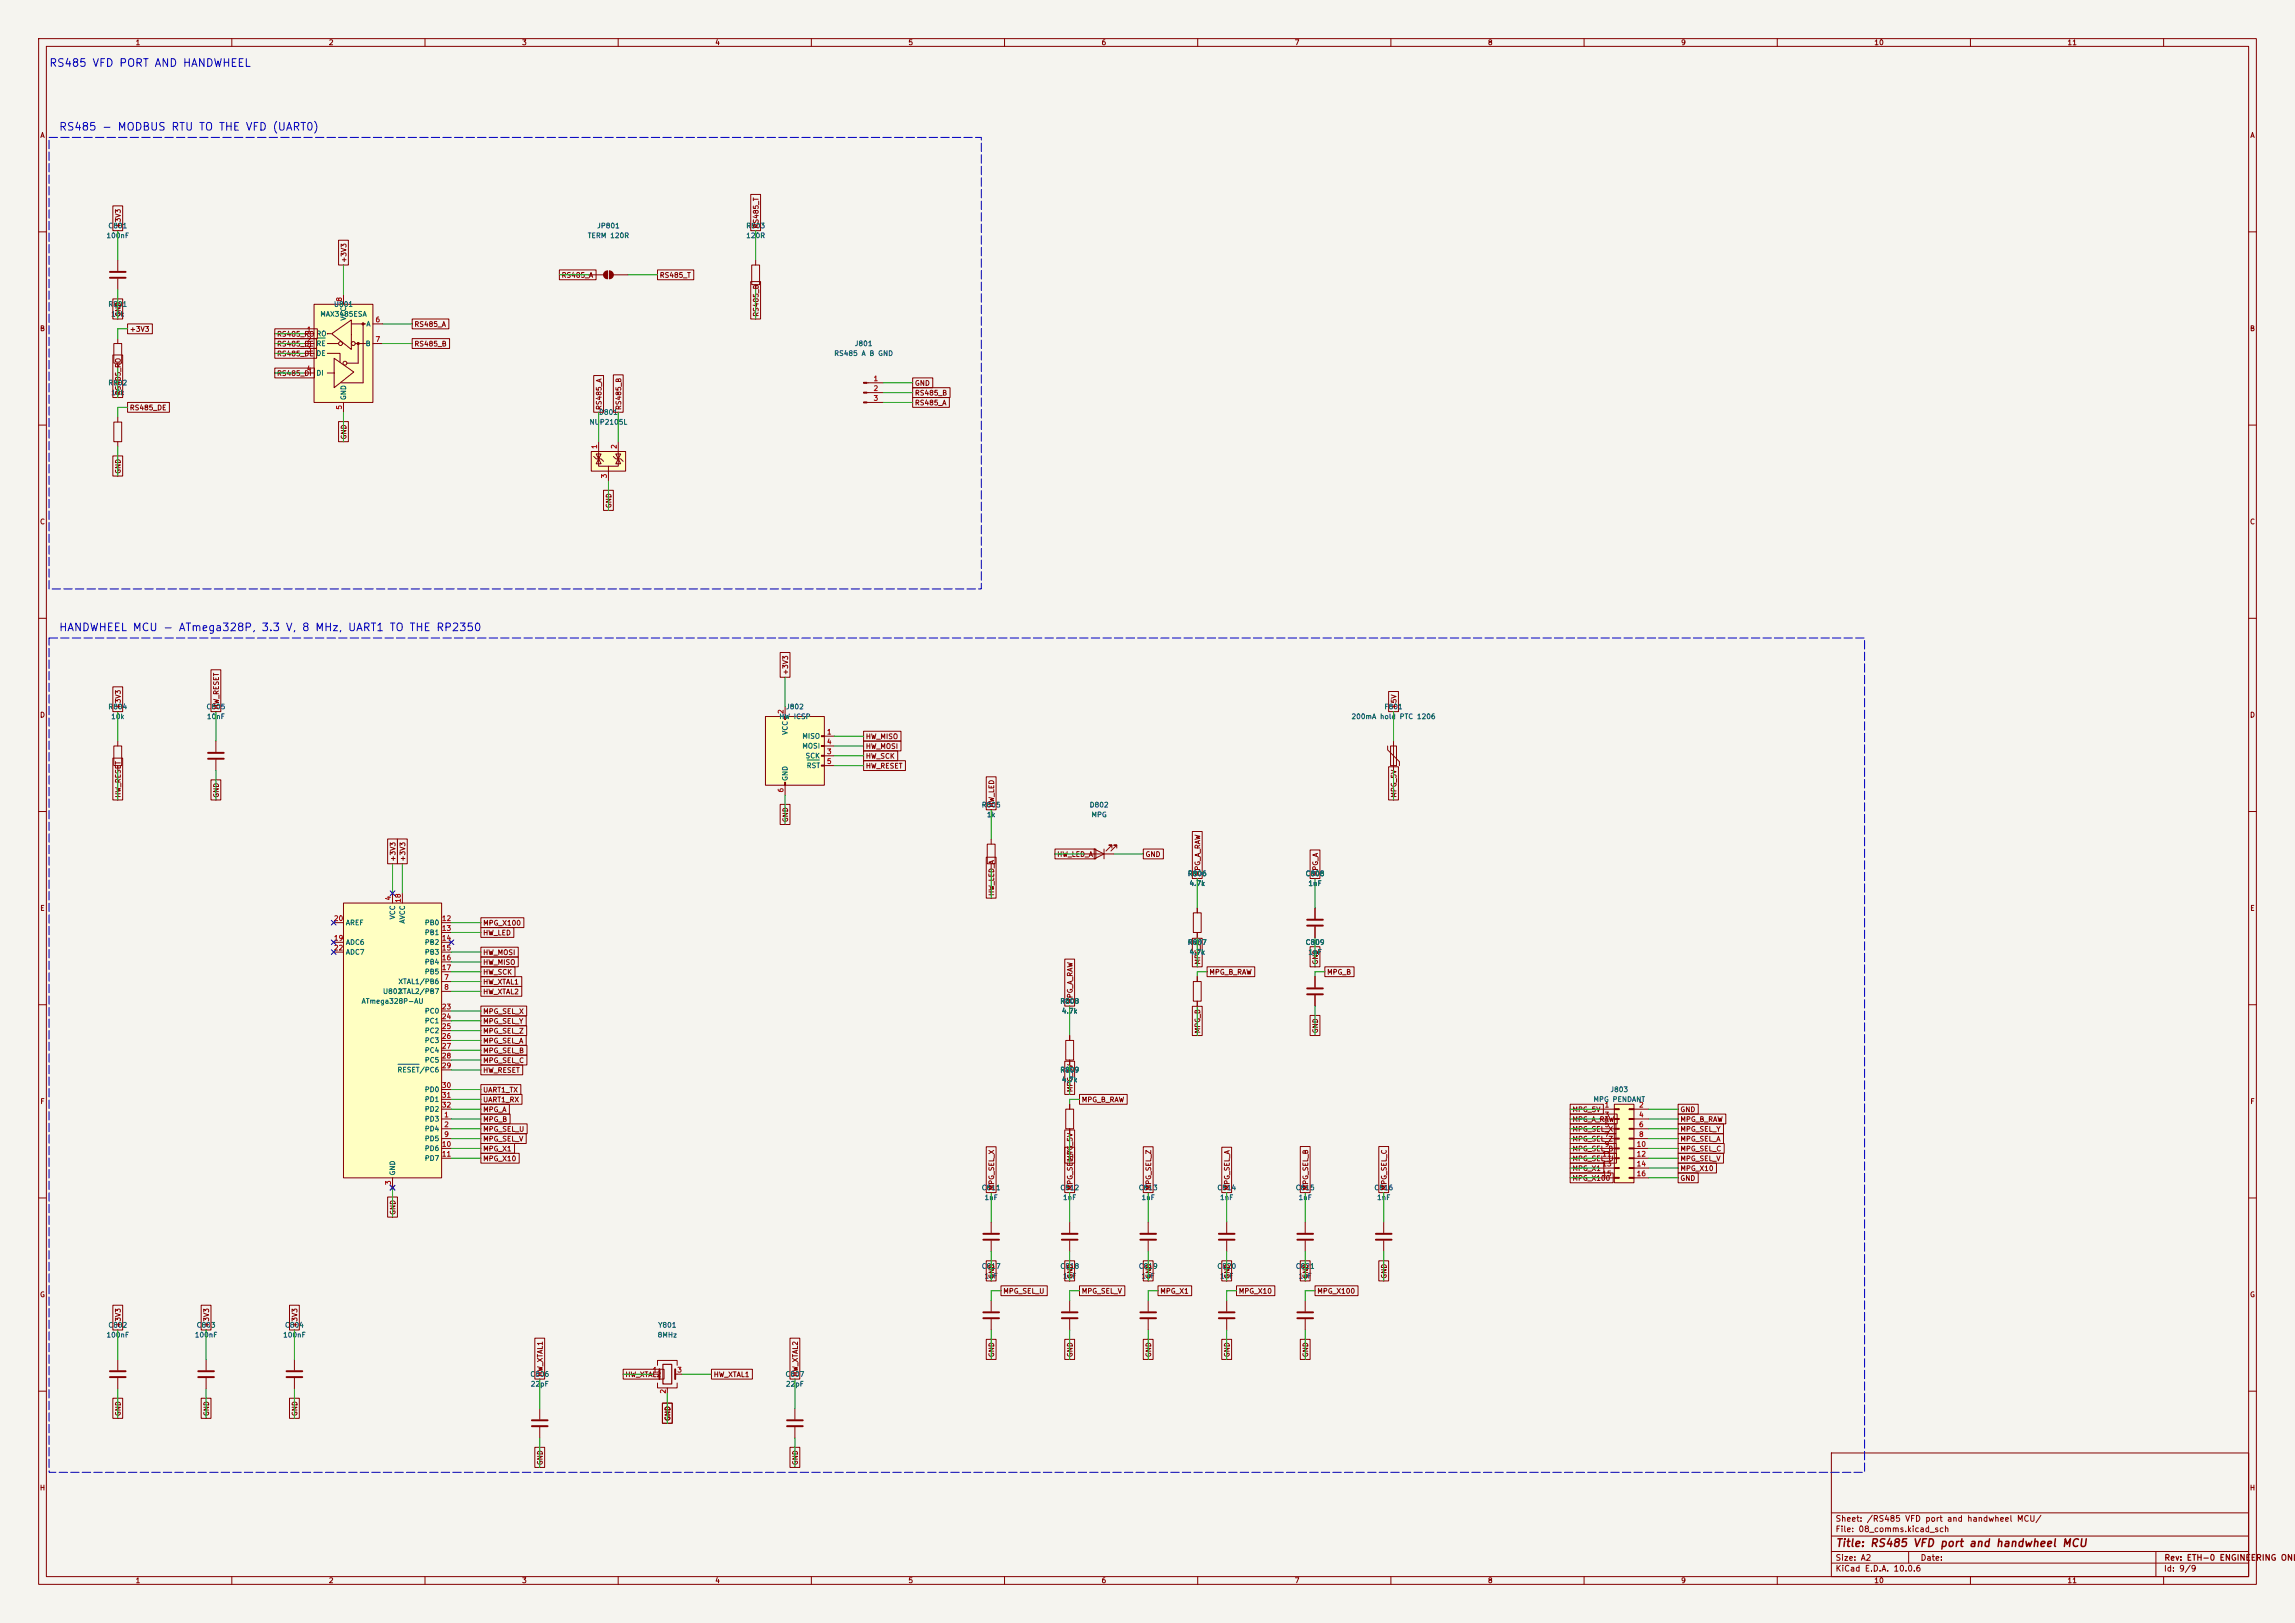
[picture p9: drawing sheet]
<svg xmlns="http://www.w3.org/2000/svg" width="594mm" height="420mm" viewBox="0 0 594 420" stroke-linecap="round" stroke-linejoin="round" font-family="sans-serif">
<defs><g id="words">
<g font-size="2" fill="#0000c2">
<text x="12.6" y="17.8">RS485 VFD PORT AND HANDWHEEL</text>
<text x="15.1" y="34.3">RS485 - MODBUS RTU TO THE VFD (UART0)</text>
<text x="15.1" y="163.8">HANDWHEEL MCU - ATmega328P, 3.3 V, 8 MHz, UART1 TO THE RP2350</text>
</g>
<text font-size="2" fill="#840000" x="475" y="400.8">Title: RS485 VFD port and handwheel MCU</text>
<g font-size="1.5" fill="#840000">
<text x="475" y="394.1">Sheet: /RS485 VFD port and handwheel MCU/</text>
<text x="475" y="396.8">File: 08_comms.kicad_sch</text>
<text x="475" y="407">KiCad E.D.A. 10.0.6</text>
<text x="475" y="404.2">Size: A2</text>
<text x="497" y="404.2">Date:</text>
<text x="560" y="407">Id: 9/9</text>
<text x="560.1" y="404.2">Rev: ETH-0 ENGINEERING ONLY</text>
</g>
<g font-size="1.3" fill="#840000">
<text x="35" y="12">1</text>
<text x="85" y="12">2</text>
<text x="135" y="12">3</text>
<text x="185" y="12">4</text>
<text x="235" y="12">5</text>
<text x="285" y="12">6</text>
<text x="335" y="12">7</text>
<text x="385" y="12">8</text>
<text x="435" y="12">9</text>
<text x="485" y="12">10</text>
<text x="535" y="12">11</text>
<text x="10.3" y="36">A</text>
<text x="582.3" y="36">A</text>
<text x="31.5" y="59.2" transform="rotate(-90 31.5 59.2)">+3V3</text>
<text x="196.6" y="59.2" transform="rotate(-90 196.6 59.2)">RS485_T</text>
<text x="90" y="68.1" transform="rotate(-90 90 68.1)">+3V3</text>
<text x="145.2" y="72.2">RS485_A</text>
<text x="170.6" y="72.2">RS485_T</text>
<text x="31.5" y="82.1" transform="rotate(-90 31.5 82.1)">GND</text>
<text x="196.6" y="82.1" transform="rotate(-90 196.6 82.1)">RS485_B</text>
<text x="10.2" y="86">B</text>
<text x="33.5" y="86.1">+3V3</text>
<text x="71.6" y="87.4">RS485_RO</text>
<text x="71.6" y="90">RS485_DE</text>
<text x="107.1" y="90">RS485_B</text>
<text x="107.1" y="84.9">RS485_A</text>
<text x="582.2" y="86">B</text>
<text x="71.6" y="92.5">RS485_DE</text>
<text x="71.6" y="97.6">RS485_DI</text>
<text x="236.7" y="100.1">GND</text>
<text x="31.5" y="102.4" transform="rotate(-90 31.5 102.4)">RS485_RO</text>
<text x="33.5" y="106.5">RS485_DE</text>
<text x="156" y="106.2" transform="rotate(-90 156 106.2)">RS485_A</text>
<text x="161.1" y="106.2" transform="rotate(-90 161.1 106.2)">RS485_B</text>
<text x="236.7" y="102.7">RS485_B</text>
<text x="236.7" y="105.2">RS485_A</text>
<text x="90" y="113.9" transform="rotate(-90 90 113.9)">GND</text>
<text x="31.5" y="122.7" transform="rotate(-90 31.5 122.7)">GND</text>
<text x="158.5" y="131.6" transform="rotate(-90 158.5 131.6)">GND</text>
<text x="10.2" y="136">C</text>
<text x="582.2" y="136">C</text>
<text x="204.3" y="174.8" transform="rotate(-90 204.3 174.8)">+3V3</text>
<text x="10.2" y="186">D</text>
<text x="31.5" y="183.7" transform="rotate(-90 31.5 183.7)">+3V3</text>
<text x="56.9" y="183.7" transform="rotate(-90 56.9 183.7)">HW_RESET</text>
<text x="361.7" y="183.7" transform="rotate(-90 361.7 183.7)">+5V</text>
<text x="582.2" y="186">D</text>
<text x="224" y="191.6">HW_MISO</text>
<text x="224" y="196.6">HW_SCK</text>
<text x="224" y="194.1">HW_MOSI</text>
<text x="224" y="199.2">HW_RESET</text>
<text x="31.5" y="206.6" transform="rotate(-90 31.5 206.6)">HW_RESET</text>
<text x="56.9" y="206.6" transform="rotate(-90 56.9 206.6)">GND</text>
<text x="257.6" y="209.1" transform="rotate(-90 257.6 209.1)">HW_LED</text>
<text x="361.7" y="206.6" transform="rotate(-90 361.7 206.6)">MPG_5V</text>
<text x="204.3" y="212.9" transform="rotate(-90 204.3 212.9)">GND</text>
<text x="102.7" y="223.1" transform="rotate(-90 102.7 223.1)">+3V3</text>
<text x="105.2" y="223.1" transform="rotate(-90 105.2 223.1)">+3V3</text>
<text x="273.5" y="222">HW_LED_A</text>
<text x="296.4" y="222">GND</text>
<text x="310.9" y="226.9" transform="rotate(-90 310.9 226.9)">MPG_A_RAW</text>
<text x="341.4" y="226.9" transform="rotate(-90 341.4 226.9)">MPG_A</text>
<text x="257.6" y="232" transform="rotate(-90 257.6 232)">HW_LED_A</text>
<text x="10.3" y="236">E</text>
<text x="124.9" y="239.8">MPG_X100</text>
<text x="582.3" y="236">E</text>
<text x="124.9" y="242.4">HW_LED</text>
<text x="124.9" y="247.4">HW_MOSI</text>
<text x="124.9" y="250">HW_MISO</text>
<text x="310.9" y="249.7" transform="rotate(-90 310.9 249.7)">MPG_A</text>
<text x="341.4" y="249.7" transform="rotate(-90 341.4 249.7)">GND</text>
<text x="124.9" y="255.1">HW_XTAL1</text>
<text x="124.9" y="252.5">HW_SCK</text>
<text x="124.9" y="257.6">HW_XTAL2</text>
<text x="312.9" y="252.5">MPG_B_RAW</text>
<text x="343.3" y="252.5">MPG_B</text>
<text x="124.9" y="262.7">MPG_SEL_X</text>
<text x="277.9" y="259.9" transform="rotate(-90 277.9 259.9)">MPG_A_RAW</text>
<text x="124.9" y="267.8">MPG_SEL_Z</text>
<text x="124.9" y="265.2">MPG_SEL_Y</text>
<text x="310.9" y="267.5" transform="rotate(-90 310.9 267.5)">MPG_B</text>
<text x="341.4" y="267.5" transform="rotate(-90 341.4 267.5)">GND</text>
<text x="124.9" y="270.3">MPG_SEL_A</text>
<text x="124.9" y="272.8">MPG_SEL_B</text>
<text x="124.9" y="275.4">MPG_SEL_C</text>
<text x="124.9" y="277.9">HW_RESET</text>
<text x="10.3" y="286">F</text>
<text x="124.9" y="285.5">UART1_RX</text>
<text x="124.9" y="283">UART1_TX</text>
<text x="277.9" y="282.8" transform="rotate(-90 277.9 282.8)">MPG_5V</text>
<text x="279.8" y="285.5">MPG_B_RAW</text>
<text x="582.3" y="286">F</text>
<text x="124.9" y="288.1">MPG_A</text>
<text x="124.9" y="290.6">MPG_B</text>
<text x="124.9" y="293.2">MPG_SEL_U</text>
<text x="406.8" y="288.1">MPG_5V</text>
<text x="406.8" y="290.6">MPG_A_RAW</text>
<text x="406.8" y="293.2">MPG_SEL_X</text>
<text x="434.8" y="290.6">MPG_B_RAW</text>
<text x="434.8" y="288.1">GND</text>
<text x="434.8" y="293.2">MPG_SEL_Y</text>
<text x="124.9" y="295.7">MPG_SEL_V</text>
<text x="124.9" y="298.2">MPG_X1</text>
<text x="406.8" y="295.7">MPG_SEL_Z</text>
<text x="406.8" y="298.2">MPG_SEL_B</text>
<text x="434.8" y="295.7">MPG_SEL_A</text>
<text x="434.8" y="298.2">MPG_SEL_C</text>
<text x="124.9" y="300.8">MPG_X10</text>
<text x="277.9" y="300.5" transform="rotate(-90 277.9 300.5)">MPG_5V</text>
<text x="406.8" y="305.9">MPG_X100</text>
<text x="406.8" y="303.3">MPG_X1</text>
<text x="406.8" y="300.8">MPG_SEL_U</text>
<text x="434.8" y="305.9">GND</text>
<text x="434.8" y="303.3">MPG_X10</text>
<text x="434.8" y="300.8">MPG_SEL_V</text>
<text x="257.6" y="308.2" transform="rotate(-90 257.6 308.2)">MPG_SEL_X</text>
<text x="277.9" y="308.2" transform="rotate(-90 277.9 308.2)">MPG_SEL_Y</text>
<text x="298.2" y="308.2" transform="rotate(-90 298.2 308.2)">MPG_SEL_Z</text>
<text x="318.6" y="308.2" transform="rotate(-90 318.6 308.2)">MPG_SEL_A</text>
<text x="338.9" y="308.2" transform="rotate(-90 338.9 308.2)">MPG_SEL_B</text>
<text x="359.2" y="308.2" transform="rotate(-90 359.2 308.2)">MPG_SEL_C</text>
<text x="102.7" y="314.5" transform="rotate(-90 102.7 314.5)">GND</text>
<text x="10.2" y="336">G</text>
<text x="257.6" y="331" transform="rotate(-90 257.6 331)">GND</text>
<text x="259.5" y="335.1">MPG_SEL_U</text>
<text x="277.9" y="331" transform="rotate(-90 277.9 331)">GND</text>
<text x="279.8" y="335.1">MPG_SEL_V</text>
<text x="298.2" y="331" transform="rotate(-90 298.2 331)">GND</text>
<text x="300.2" y="335.1">MPG_X1</text>
<text x="318.6" y="331" transform="rotate(-90 318.6 331)">GND</text>
<text x="320.5" y="335.1">MPG_X10</text>
<text x="338.9" y="331" transform="rotate(-90 338.9 331)">GND</text>
<text x="340.8" y="335.1">MPG_X100</text>
<text x="359.2" y="331" transform="rotate(-90 359.2 331)">GND</text>
<text x="582.2" y="336">G</text>
<text x="31.5" y="343.7" transform="rotate(-90 31.5 343.7)">+3V3</text>
<text x="54.4" y="343.7" transform="rotate(-90 54.4 343.7)">+3V3</text>
<text x="77.3" y="343.7" transform="rotate(-90 77.3 343.7)">+3V3</text>
<text x="257.6" y="351.3" transform="rotate(-90 257.6 351.3)">GND</text>
<text x="277.9" y="351.3" transform="rotate(-90 277.9 351.3)">GND</text>
<text x="298.2" y="351.3" transform="rotate(-90 298.2 351.3)">GND</text>
<text x="318.6" y="351.3" transform="rotate(-90 318.6 351.3)">GND</text>
<text x="338.9" y="351.3" transform="rotate(-90 338.9 351.3)">GND</text>
<text x="140.8" y="356.4" transform="rotate(-90 140.8 356.4)">HW_XTAL1</text>
<text x="161.7" y="356.7">HW_XTAL2</text>
<text x="184.6" y="356.7">HW_XTAL1</text>
<text x="206.8" y="356.4" transform="rotate(-90 206.8 356.4)">HW_XTAL2</text>
<text x="31.5" y="366.6" transform="rotate(-90 31.5 366.6)">GND</text>
<text x="54.4" y="366.6" transform="rotate(-90 54.4 366.6)">GND</text>
<text x="77.3" y="366.6" transform="rotate(-90 77.3 366.6)">GND</text>
<text x="173.8" y="367.9" transform="rotate(-90 173.8 367.9)">GND</text>
<text x="140.8" y="379.3" transform="rotate(-90 140.8 379.3)">GND</text>
<text x="206.8" y="379.3" transform="rotate(-90 206.8 379.3)">GND</text>
<text x="10.2" y="386">H</text>
<text x="582.2" y="386">H</text>
<text x="35" y="410">1</text>
<text x="85" y="410">2</text>
<text x="135" y="410">3</text>
<text x="185" y="410">4</text>
<text x="235" y="410">5</text>
<text x="285" y="410">6</text>
<text x="335" y="410">7</text>
<text x="385" y="410">8</text>
<text x="435" y="410">9</text>
<text x="485" y="410">10</text>
<text x="535" y="410">11</text>
</g>
<g font-size="1.3" fill="#006464">
<text x="27.9" y="59.4">C801</text>
<text x="154.4" y="59.4">JP801</text>
<text x="193" y="59.4">R803</text>
<text x="27.4" y="61.9">100nF</text>
<text x="152" y="61.9">TERM 120R</text>
<text x="193" y="61.9">120R</text>
<text x="27.9" y="79.7">R801</text>
<text x="28.6" y="82.2">10k</text>
<text x="82.8" y="82.2">MAX3485ESA</text>
<text x="86.3" y="79.7">U801</text>
<text x="89.9" y="83.1" transform="rotate(-90 89.9 83.1)">VCC</text>
<text x="81.8" y="87.3">RO</text>
<text x="81.8" y="89.9">RE</text>
<text x="94.5" y="89.9">B</text>
<text x="94.7" y="84.8">A</text>
<text x="221.1" y="89.9">J801</text>
<text x="81.8" y="92.4">DE</text>
<text x="215.8" y="92.4">RS485 A B GND</text>
<text x="27.9" y="100">R802</text>
<text x="81.8" y="97.5">DI</text>
<text x="28.6" y="102.6">10k</text>
<text x="89.9" y="103.7" transform="rotate(-90 89.9 103.7)">GND</text>
<text x="154.9" y="107.6">D801</text>
<text x="152.5" y="110.2">NUP2105L</text>
<text x="27.9" y="183.8">R804</text>
<text x="53.3" y="183.8">C805</text>
<text x="203.3" y="183.8">J802</text>
<text x="358.2" y="183.8">F801</text>
<text x="28.6" y="186.4">10k</text>
<text x="53.4" y="186.4">10nF</text>
<text x="201.6" y="186.4">HW ICSP</text>
<text x="204.2" y="190.3" transform="rotate(-90 204.2 190.3)">VCC</text>
<text x="207.5" y="191.5">MISO</text>
<text x="349.7" y="186.4">200mA hold PTC 1206</text>
<text x="207.5" y="194">MOSI</text>
<text x="208.4" y="196.5">SCK</text>
<text x="204.2" y="202.2" transform="rotate(-90 204.2 202.2)">GND</text>
<text x="208.7" y="199.1">RST</text>
<text x="254" y="209.2">R805</text>
<text x="281.9" y="209.2">D802</text>
<text x="255.3" y="211.8">1k</text>
<text x="282.4" y="211.8">MPG</text>
<text x="307.3" y="227">R806</text>
<text x="337.8" y="227">C808</text>
<text x="307.7" y="229.6">4.7k</text>
<text x="338.5" y="229.6">1nF</text>
<text x="89.4" y="239.7">AREF</text>
<text x="102.6" y="238" transform="rotate(-90 102.6 238)">VCC</text>
<text x="105.1" y="239.1" transform="rotate(-90 105.1 239.1)">AVCC</text>
<text x="109.8" y="239.7">PB0</text>
<text x="89.4" y="244.8">ADC6</text>
<text x="109.8" y="242.3">PB1</text>
<text x="109.8" y="244.8">PB2</text>
<text x="307.3" y="244.8">R807</text>
<text x="337.8" y="244.8">C809</text>
<text x="89.4" y="247.3">ADC7</text>
<text x="109.8" y="247.3">PB3</text>
<text x="109.8" y="249.9">PB4</text>
<text x="307.7" y="247.3">4.7k</text>
<text x="338.5" y="247.3">1nF</text>
<text x="99" y="257.5">U802</text>
<text x="103" y="255">XTAL1/PB6</text>
<text x="103" y="257.5">XTAL2/PB7</text>
<text x="109.8" y="252.4">PB5</text>
<text x="93.5" y="260">ATmega328P-AU</text>
<text x="109.8" y="262.6">PC0</text>
<text x="274.3" y="260">R808</text>
<text x="274.7" y="262.6">4.7k</text>
<text x="109.8" y="265.1">PC1</text>
<text x="109.8" y="267.7">PC2</text>
<text x="109.8" y="270.2">PC3</text>
<text x="109.8" y="272.7">PC4</text>
<text x="109.8" y="275.3">PC5</text>
<text x="102.7" y="277.8">RESET/PC6</text>
<text x="274.3" y="277.8">R809</text>
<text x="274.7" y="280.4">4.7k</text>
<text x="109.8" y="282.9">PD0</text>
<text x="109.8" y="285.4">PD1</text>
<text x="109.8" y="288">PD2</text>
<text x="412.3" y="285.4">MPG PENDANT</text>
<text x="416.7" y="282.9">J803</text>
<text x="109.8" y="290.5">PD3</text>
<text x="109.8" y="293.1">PD4</text>
<text x="109.8" y="295.6">PD5</text>
<text x="109.8" y="298.1">PD6</text>
<text x="102.6" y="304.3" transform="rotate(-90 102.6 304.3)">GND</text>
<text x="109.8" y="300.7">PD7</text>
<text x="254" y="308.3">C811</text>
<text x="254.7" y="310.8">1nF</text>
<text x="274.3" y="308.3">C812</text>
<text x="275" y="310.8">1nF</text>
<text x="294.6" y="308.3">C813</text>
<text x="295.3" y="310.8">1nF</text>
<text x="314.9" y="308.3">C814</text>
<text x="315.6" y="310.8">1nF</text>
<text x="335.2" y="308.3">C815</text>
<text x="336" y="310.8">1nF</text>
<text x="355.6" y="308.3">C816</text>
<text x="356.3" y="310.8">1nF</text>
<text x="254" y="328.6">C817</text>
<text x="274.3" y="328.6">C818</text>
<text x="294.6" y="328.6">C819</text>
<text x="314.9" y="328.6">C820</text>
<text x="335.2" y="328.6">C821</text>
<text x="254.7" y="331.2">1nF</text>
<text x="275" y="331.2">1nF</text>
<text x="295.3" y="331.2">1nF</text>
<text x="315.6" y="331.2">1nF</text>
<text x="336" y="331.2">1nF</text>
<text x="27.4" y="346.4">100nF</text>
<text x="27.9" y="343.9">C802</text>
<text x="50.3" y="346.4">100nF</text>
<text x="50.8" y="343.9">C803</text>
<text x="73.1" y="346.4">100nF</text>
<text x="73.6" y="343.9">C804</text>
<text x="170.1" y="346.4">8MHz</text>
<text x="170.2" y="343.9">Y801</text>
<text x="137.1" y="356.6">C806</text>
<text x="137.2" y="359.1">22pF</text>
<text x="203.2" y="356.6">C807</text>
<text x="203.3" y="359.1">22pF</text>
</g>
<g font-size="1.3" fill="#a90000">
<text x="88.8" y="78.2" transform="rotate(-90 88.8 78.2)">8</text>
<text x="97.1" y="83.7">6</text>
<text x="79.3" y="86.2">1</text>
<text x="79.3" y="88.8">2</text>
<text x="97.1" y="88.8">7</text>
<text x="79.3" y="91.3">3</text>
<text x="79.3" y="96.4">4</text>
<text x="226" y="98.9">1</text>
<text x="226" y="101.5">2</text>
<text x="88.8" y="106.1" transform="rotate(-90 88.8 106.1)">5</text>
<text x="226" y="104">3</text>
<text x="154.8" y="116.3" transform="rotate(-90 154.8 116.3)">1</text>
<text x="159.9" y="116.3" transform="rotate(-90 159.9 116.3)">2</text>
<text x="157.3" y="123.9" transform="rotate(-90 157.3 123.9)">3</text>
<text x="203.1" y="184.9" transform="rotate(-90 203.1 184.9)">2</text>
<text x="213.9" y="190.4">1</text>
<text x="213.9" y="195.4">3</text>
<text x="213.9" y="192.9">4</text>
<text x="213.9" y="198">5</text>
<text x="203.1" y="205.2" transform="rotate(-90 203.1 205.2)">6</text>
<text x="101.5" y="233.1" transform="rotate(-90 101.5 233.1)">4</text>
<text x="104" y="233.7" transform="rotate(-90 104 233.7)">18</text>
<text x="86.3" y="238.6">20</text>
<text x="114.2" y="238.6">12</text>
<text x="86.3" y="243.7">19</text>
<text x="114.2" y="241.2">13</text>
<text x="114.2" y="243.7">14</text>
<text x="86.3" y="246.2">22</text>
<text x="114.2" y="246.2">15</text>
<text x="114.2" y="248.8">16</text>
<text x="114.2" y="251.3">17</text>
<text x="114.8" y="253.9">7</text>
<text x="114.8" y="256.4">8</text>
<text x="114.2" y="261.5">23</text>
<text x="114.2" y="264">24</text>
<text x="114.2" y="266.6">25</text>
<text x="114.2" y="269.1">26</text>
<text x="114.2" y="271.6">27</text>
<text x="114.2" y="274.2">28</text>
<text x="114.2" y="276.7">29</text>
<text x="114.2" y="281.8">30</text>
<text x="114.2" y="284.3">31</text>
<text x="114.2" y="286.9">32</text>
<text x="415.2" y="286.9">1</text>
<text x="424.1" y="286.9">2</text>
<text x="114.8" y="289.4">1</text>
<text x="114.8" y="292">2</text>
<text x="415.2" y="289.4">3</text>
<text x="415.2" y="292">5</text>
<text x="424.1" y="289.4">4</text>
<text x="424.1" y="292">6</text>
<text x="114.2" y="297">10</text>
<text x="114.2" y="299.6">11</text>
<text x="114.8" y="294.5">9</text>
<text x="414.6" y="299.6">11</text>
<text x="415.2" y="294.5">7</text>
<text x="415.2" y="297">9</text>
<text x="423.5" y="297">10</text>
<text x="423.5" y="299.6">12</text>
<text x="424.1" y="294.5">8</text>
<text x="414.6" y="302.1">13</text>
<text x="414.6" y="304.7">15</text>
<text x="423.5" y="302.1">14</text>
<text x="423.5" y="304.7">16</text>
<text x="101.5" y="306.8" transform="rotate(-90 101.5 306.8)">3</text>
<text x="168.8" y="355.5">1</text>
<text x="175.2" y="355.5">3</text>
<text x="172.6" y="360.8" transform="rotate(-90 172.6 360.8)">2</text>
</g>
</g></defs>
<path d="M0 0h594v420h-594z" fill="#f5f4ef" stroke="#f5f4ef" stroke-width=".26"/>
<g fill="none" stroke="#840000" stroke-width=".26">
<path d="M10 10h574v400h-574zM12 12h570v396h-570zM60 10v2M110 10v2M160 10v2M210 10v2M260 10v2M310 10v2M360 10v2M410 10v2M460 10v2M510 10v2"/>
<path d="M560 10v2M10 60h2M582 60h2M10 110h2M582 110h2M10 160h2M582 160h2M10 210h2M582 210h2M10 260h2M582 260h2M10 310h2"/>
<path d="M582 310h2M10 360h2M474 376h108v32h-108zM582 360h2M474 397.5h108M474 391.5h108M60 408v2M110 408v2M160 408v2M210 408v2M260 408v2M310 408v2"/>
<path d="M360 408v2M410 408v2M460 408v2M474 404.5h108M474 401.5h108M494 401.5v3M510 408v2M558 401.5v6.5M560 408v2"/>
</g>
<path d="M81.3 78.7h15.2v25.4h-15.2z" fill="#ffffc2"/>
<g fill="none" stroke="#840000" stroke-width=".26">
<path d="M81.3 78.7h15.2v25.4h-15.2zM88.9 76.2v2.5M29.5 88.9h2v5.1h-2zM30.5 87.6v1.3M30.5 94v1.3M78.7 88.9h2.6M78.7 96.5h2.6M78.7 86.4h2.6M78.7 91.4h2.6M84.7 91.4h3.3v2.3M84.7 88.9h2.9M84.7 96.5h1.7"/>
<path d="M84.8 86.4h.9M85.9 86.4l5-3.6v7.6zM86.5 92.7l5.1 3.6-5.1 4zM90.9 83.8h3.7M91.9 88.9h2.7M92.7 88.9v5.1h-2.9M94 83.8v15.3h-5.7M96.5 88.9h2.6M96.5 83.8h2.6M29.5 109.2h2v5.1h-2zM30.5 108v1.2M30.5 114.3v1.3"/>
<path d="M88.9 104.1v2.6M275.8 269.2h2.1v5.1h-2.1zM276.9 268v1.2M276.9 274.3v1.3M297.2 316.2v2.8M297.2 321.1v2.8"/>
<circle cx="88.1" cy="88.9" r=".51"/>
<circle cx="89.3" cy="94" r=".51"/>
<circle cx="91.4" cy="88.9" r=".51"/>
</g>
<g fill="#840000" stroke="#840000" stroke-width=".26">
<circle cx="92.7" cy="88.9" r=".28"/>
<circle cx="94" cy="83.8" r=".28"/>
</g>
<path d="M82 87.5h2.2" fill="none" stroke="#006464" stroke-width=".26"/>
<path d="M295.1 319.3h4.1M295.1 320.8h4.1" fill="none" stroke="#840000" stroke-width=".51"/>
<path d="M88.9 233.7h25.4v71.1h-25.4z" fill="#ffffc2"/>
<g fill="none" stroke="#840000" stroke-width=".26">
<path d="M30.5 67.3v2.8M30.5 72.1v2.8M86.4 238.8h2.5M88.9 233.7h25.4v71.1h-25.4zM101.6 231.1v2.6M104.1 231.1v2.6M114.3 238.8h2.5M86.4 243.8h2.5M86.4 246.4h2.5M114.3 254h2.5M114.3 256.5h2.5M114.3 241.3h2.5"/>
<path d="M114.3 243.8h2.5M114.3 246.4h2.5M114.3 248.9h2.5M114.3 251.5h2.5M308.9 254h2v5.1h-2zM309.9 252.7v1.3M309.9 259.1v1.3M114.3 261.6h2.5M114.3 264.2h2.5M114.3 266.7h2.5M114.3 269.2h2.5M114.3 271.8h2.5"/>
<path d="M114.3 274.3h2.5M114.3 276.9h2.5M114.3 289.6h2.5M114.3 292.1h2.5M114.3 294.6h2.5M114.3 297.2h2.5M114.3 299.7h2.5M114.3 281.9h2.5M114.3 284.5h2.5M114.3 287h2.5M275.8 287h2.1v5.1h-2.1zM276.9 285.8v1.2"/>
<path d="M276.9 292.1v1.3M101.6 304.8v2.5M317.5 316.2v2.8M337.8 316.2v2.8M317.5 321.1v2.8M337.8 321.1v2.8M139.7 364.5v2.8M139.7 369.3v2.8"/>
</g>
<path d="M103 275.4h5.5" fill="none" stroke="#006464" stroke-width=".26"/>
<path d="M28.4 70.4h4.1M28.4 71.9h4.1M315.5 319.3h4M335.8 319.3h4.1M315.5 320.8h4M335.8 320.8h4.1M137.7 367.5h4M137.7 369.1h4" fill="none" stroke="#840000" stroke-width=".51"/>
<path d="M198.1 185.4h15.3v17.8h-15.3z" fill="#ffffc2"/>
<g fill="none" stroke="#840000" stroke-width=".26">
<path d="M198.1 185.4h15.3v17.8h-15.3zM203.1 185.4h.2v.8h-.2zM203.2 182.9v2.5M212.6 190.4h.8v.2h-.8zM212.6 192.9h.8v.3h-.8zM212.6 195.5h.8v.2h-.8zM212.6 198h.8v.2h-.8zM213.4 190.5h2.5M213.4 195.6h2.5M213.4 193h2.5M213.4 198.1h2.5M359.2 193v1.1l3 3v1"/>
<path d="M359.9 193h1.5v5.1h-1.5zM360.7 191.8v7.6M203.1 202.4h.2v.8h-.2zM203.2 203.2v2.5M255.5 218.4h2.1v5.1h-2.1zM256.5 217.2v1.2M256.5 223.5v1.3"/>
</g>
<path d="M208.9 196.7h3.2" fill="none" stroke="#006464" stroke-width=".26"/>
<path d="M417.8 285.8h5.1v20.3h-5.1z" fill="#ffffc2"/>
<g fill="none" stroke="#840000" stroke-width=".26">
<path d="M283.2 219.7l2.5 1.3-2.5 1.3zM285.7 219.7v2.6M287.8 219.5v-.8h-.8h.8l-1.5 1.5M289.1 219.5v-.8h-.8h.8l-1.6 1.5M280.7 221h7.6M414 287h3.8M414 289.6h3.8M414 292.1h3.8M414 294.6h3.8M414 297.2h3.8M414 299.7h3.8M417.8 285.8h5.1v20.3h-5.1z"/>
<path d="M417.8 286.9h1.3v.2h-1.3zM417.8 289.4h1.3v.3h-1.3zM417.8 292h1.3v.2h-1.3zM417.8 294.5h1.3v.3h-1.3zM417.8 297.1h1.3v.2h-1.3zM417.8 299.6h1.3v.2h-1.3zM421.6 286.9h1.3v.2h-1.3zM421.6 289.4h1.3v.3h-1.3zM421.6 292h1.3v.2h-1.3zM421.6 294.5h1.3v.3h-1.3zM421.6 297.1h1.3v.2h-1.3zM421.6 299.6h1.3v.2h-1.3z"/>
<path d="M422.9 287h3.8M422.9 289.6h3.8M422.9 292.1h3.8M422.9 294.6h3.8M422.9 297.2h3.8M422.9 299.7h3.8M358.1 316.2v2.8M414 302.3h3.8M414 304.8h3.8M417.8 302.1h1.3v.3h-1.3zM417.8 304.7h1.3v.2h-1.3zM421.6 302.1h1.3v.3h-1.3z"/>
<path d="M421.6 304.7h1.3v.2h-1.3zM422.9 302.3h3.8M422.9 304.8h3.8M337.8 336.6v2.7M358.1 321.1v2.8M168.9 355.6h1.8M170.2 353.3v-1.3h5.1v1.3M170.2 357.9v1.3h5.1v-1.3M172.7 359.2v1.5M174.8 355.6h1.7M337.8 341.4v2.8M205.7 364.5v2.8"/>
<path d="M205.7 369.3v2.8"/>
</g>
<path d="M356.1 319.3h4.1M335.8 339.6h4.1M356.1 320.8h4.1M170.7 354.3v2.6M174.8 354.3v2.6M335.8 341.1h4.1M203.7 367.5h4.1M203.7 369.1h4.1" fill="none" stroke="#840000" stroke-width=".51"/>
<path d="M171.6 353.1h2.3v5h-2.3z" fill="none" stroke="#840000" stroke-width=".3"/>
<path d="M153 116.8h8.9v5.1h-8.9z" fill="#ffffc2"/>
<g fill="none" stroke="#840000" stroke-width=".26">
<path d="M29.2 53.3h2.6v6.4h-2.6zM194.3 50.3h2.6v9.4h-2.6zM29.2 77.3h2.6v5.3h-2.6zM87.6 62.2h2.6v6.4h-2.6zM144.8 69.8h9.5v2.6h-9.5zM152.4 71.1h3.8M157.2 70.1v2M157.7 70.1v2M158.7 71.1h3.9M170.2 69.8h9.4v2.6h-9.4zM194.3 72.9h2.6v9.7h-2.6zM194.6 68.6h2v5.1h-2z"/>
<path d="M195.6 67.3v1.3M195.6 73.7v1.2M29.2 91.9h2.6v11h-2.6zM33 83.8h6.4v2.6h-6.4zM71.1 85.1h11v2.5h-11zM71.1 87.6h10.8v2.6h-10.8zM71.1 90.2h10.8v2.5h-10.8zM71.1 95.2h10.3v2.6h-10.3zM106.7 87.6h9.7v2.6h-9.7zM106.7 82.5h9.5v2.6h-9.5zM153.7 97.2h2.5v9.5h-2.5zM158.7 97h2.6v9.7h-2.6z"/>
<path d="M224.4 99.1h4.2M236.2 97.8h5.2v2.5h-5.2zM29.2 118h2.6v5.2h-2.6zM33 104.1h10.8v2.6h-10.8zM87.6 109.1h2.6v5.2h-2.6zM153 116.8h8.9v5.1h-8.9zM153.7 118.1l.6 .6h1.3l.6 .7M154.9 118.7v2h5.1v-2M154.9 118.7l.7 1.3h-1.3zM154.9 118.1v.6l.7-1.2h-1.3l.6 1.2M154.9 114.3v4.4M158.7 118.1l.7 .6h1.3l.6 .7"/>
<path d="M159.4 117.5h1.3l-.7 1.2zM160 118.7l.7 1.3h-1.3zM160 114.3v4.4M224.4 101.6h4.2M224.4 104.1h4.2M236.2 100.3h9.7v2.6h-9.7zM236.2 102.9h9.5v2.5h-9.5zM156.2 126.9h2.6v5.2h-2.6zM157.5 120.7v3.8M29.2 177.7h2.6v6.5h-2.6zM54.6 173.3h2.6v10.9h-2.6zM201.9 168.8h2.6v6.5h-2.6z"/>
<path d="M359.4 178.9h2.6v5.3h-2.6zM29.2 196.2h2.6v10.8h-2.6zM29.5 193h2v5.1h-2zM30.5 191.8v1.2M30.5 198.1v1.3M55.9 191.8v2.8M55.9 196.6v2.8M223.5 189.2h9.7v2.6h-9.7zM223.5 194.3h8.9v2.6h-8.9zM223.5 191.8h9.7v2.5h-9.7zM223.5 196.8h10.8v2.6h-10.8zM359.4 198.4h2.6v8.6h-2.6z"/>
<path d="M54.6 201.8h2.6v5.2h-2.6zM100.3 217.1h2.6v6.4h-2.6zM102.9 217.1h2.5v6.4h-2.5zM201.9 208.2h2.6v5.2h-2.6zM255.3 201h2.5v8.6h-2.5zM273 219.7h10.6v2.6h-10.6zM295.9 219.7h5.2v2.6h-5.2zM308.6 215.2h2.6v12.1h-2.6zM339.1 219.9h2.5v7.4h-2.5zM124.5 237.5h11.1v2.5h-11.1zM255.3 221.8h2.5v10.6h-2.5zM308.9 236.2h2v5.1h-2z"/>
<path d="M309.9 235v1.2M340.4 235v2.7M340.4 239.8v2.8M124.5 252.7h10.5v2.6h-10.5zM124.5 245.1h9.6v2.6h-9.6zM124.5 247.6h9.6v2.6h-9.6zM124.5 250.2h8.8v2.5h-8.8zM124.5 255.3h10.5v2.5h-10.5zM124.5 240h8.5v2.6h-8.5zM275.6 248.2h2.5v12.2h-2.5zM308.6 242.8h2.6v7.4h-2.6zM309.9 241.3v1.3"/>
<path d="M309.9 252.7v1.3M309.9 259.1v1.3M312.4 250.2h12.4v2.5h-12.4zM339.1 245h2.5v5.2h-2.5zM340.4 252.7v2.8M340.4 257.6v2.8M342.9 250.2h7.6v2.5h-7.6zM124.5 275.6h10.8v2.5h-10.8zM124.5 265.4h11.8v2.6h-11.8zM124.5 260.3h11.8v2.6h-11.8zM124.5 262.9h11.7v2.5h-11.7zM124.5 268h11.7v2.5h-11.7z"/>
<path d="M124.5 270.5h11.9v2.6h-11.9zM124.5 273h11.9v2.6h-11.9zM275.6 274.6h2.5v8.6h-2.5zM276.9 268v1.2M276.9 274.3v1.3M308.6 260.4h2.6v7.6h-2.6zM339.1 262.8h2.5v5.2h-2.5zM124.5 285.7h7.3v2.6h-7.3zM124.5 288.3h7.5v2.5h-7.5zM124.5 298.4h9.9v2.6h-9.9zM124.5 283.2h10.6v2.6h-10.6zM124.5 290.8h11.9v2.6h-11.9z"/>
<path d="M124.5 293.4h11.7v2.5h-11.7zM124.5 295.9h8.7v2.6h-8.7zM124.5 280.7h10.3v2.5h-10.3zM255.3 296.8h2.5v11.8h-2.5zM275.6 296.9h2.5v11.7h-2.5zM275.6 292.4h2.5v8.6h-2.5zM276.9 285.8v1.2M276.9 292.1v1.3M279.4 283.2h12.3v2.6h-12.3zM295.9 296.8h2.6v11.8h-2.6zM316.2 296.9h2.6v11.7h-2.6zM336.5 296.7h2.6v11.9h-2.6z"/>
<path d="M356.9 296.7h2.5v11.9h-2.5zM406.4 285.7h8.6v2.6h-8.6zM406.4 288.3h12.2v2.5h-12.2zM406.4 290.8h11.9v2.6h-11.9zM406.4 293.4h11.9v2.5h-11.9zM406.4 298.4h12v2.6h-12zM406.4 295.9h11.9v2.6h-11.9zM434.3 288.3h12.4v2.5h-12.4zM434.3 285.7h5.2v2.6h-5.2zM434.3 290.8h11.8v2.6h-11.8zM434.3 298.4h11.8v2.6h-11.8zM434.3 293.4h11.8v2.5h-11.8z"/>
<path d="M434.3 295.9h12v2.6h-12zM100.3 309.8h2.6v5.2h-2.6zM256.5 316.2v2.8M276.9 316.2v2.8M406.4 303.5h11.1v2.6h-11.1zM406.4 301h8.7v2.5h-8.7zM434.3 303.5h5.2v2.6h-5.2zM434.3 301h10v2.5h-10zM29.2 337.8h2.6v6.4h-2.6zM52.1 337.8h2.5v6.4h-2.5zM74.9 337.8h2.6v6.4h-2.6zM255.3 326.3h2.5v5.2h-2.5z"/>
<path d="M256.5 321.1v2.8M256.5 336.6v2.7M259.1 332.7h12v2.6h-12zM275.6 326.3h2.5v5.2h-2.5zM276.9 321.1v2.8M276.9 336.6v2.7M279.4 332.7h11.7v2.6h-11.7zM295.9 326.3h2.6v5.2h-2.6zM297.2 336.6v2.7M299.7 332.7h8.7v2.6h-8.7zM316.2 326.3h2.6v5.2h-2.6zM317.5 336.6v2.7"/>
<path d="M320 332.7h10v2.6h-10zM336.5 326.3h2.6v5.2h-2.6zM340.4 332.7h11.1v2.6h-11.1zM356.9 326.3h2.5v5.2h-2.5zM30.5 351.8v2.8M30.5 356.6v2.8M53.3 351.8v2.8M53.3 356.6v2.8M76.2 351.8v2.8M76.2 356.6v2.8M138.4 346.3h2.6v10.6h-2.6zM161.3 354.3h10.6v2.6h-10.6z"/>
<path d="M184.1 354.3h10.6v2.6h-10.6zM204.5 346.3h2.5v10.6h-2.5zM255.3 346.6h2.5v5.2h-2.5zM256.5 341.4v2.8M275.6 346.6h2.5v5.2h-2.5zM276.9 341.4v2.8M295.9 346.6h2.6v5.2h-2.6zM297.2 341.4v2.8M316.2 346.6h2.6v5.2h-2.6zM317.5 341.4v2.8M336.5 346.6h2.6v5.2h-2.6zM29.2 361.8h2.6v5.2h-2.6z"/>
<path d="M52.1 361.8h2.5v5.2h-2.5zM74.9 361.8h2.6v5.2h-2.6zM138.4 374.5h2.6v5.2h-2.6zM171.4 363.1h2.6v5.2h-2.6zM204.5 374.5h2.5v5.2h-2.5z"/>
</g>
<g fill="none" stroke="#840000" stroke-width=".51">
<path d="M53.8 194.8h4.1M53.8 196.3h4.1M338.3 238h4.1M338.3 239.5h4.1M338.3 255.8h4.1M338.3 257.3h4.1M254.5 319.3h4.1M274.8 319.3h4.1M254.5 320.8h4.1M254.5 339.6h4.1M274.8 320.8h4.1M274.8 339.6h4.1"/>
<path d="M295.1 339.6h4.1M315.5 339.6h4M28.4 354.8h4.1M28.4 356.4h4.1M51.3 354.8h4.1M51.3 356.4h4.1M74.2 354.8h4M74.2 356.4h4M254.5 341.1h4.1M274.8 341.1h4.1M295.1 341.1h4.1M315.5 341.1h4"/>
</g>
<g fill="#840000" stroke="#840000" stroke-width=".26">
<path d="M156.5 70.4l.7-.3v2a1.02 1.02 0 0 1-.9-.6 1.02 1.02 0 0 1 .2-1.1z"/>
<path d="M157.7 70.1a1.02 1.02 0 0 1 1 1 1.02 1.02 0 0 1-1 1z"/>
<path d="M223.5 98.9h.9v.3h-.9z"/>
<path d="M223.5 101.5h.9v.2h-.9z"/>
<path d="M223.5 104h.9v.3h-.9z"/>
</g>
<g fill="none" stroke="#009600" stroke-width=".26">
<path d="M30.5 59.7v7.6M195.6 59.7v7.6M30.5 74.9v7.7M88.9 68.6v7.6M144.8 71.1h7.6M162.6 71.1h7.6M195.6 74.9v7.7M30.5 95.3v7.6M33 85.1h-2.5v2.5M71.1 96.5h7.6M71.1 91.4h7.6M71.1 88.9h7.6"/>
<path d="M71.1 86.4h7.6M99.1 83.8h7.6M99.1 88.9h7.6M228.6 99.1h7.6M30.5 115.6v7.6M33 105.4h-2.5v2.6M88.9 106.7v7.6M154.9 106.7v7.6M160 106.7v7.6M228.6 104.1h7.6M228.6 101.6h7.6M157.5 124.5v7.6"/>
<path d="M203.2 175.3v7.6M30.5 184.2v7.6M30.5 199.4v7.6M55.9 184.2v7.6M55.9 199.4v7.6M215.9 190.5h7.6M215.9 193h7.6M215.9 195.6h7.6M215.9 198.1h7.6M360.7 184.2v7.6M360.7 199.4v7.6M203.2 205.7v7.7"/>
<path d="M256.5 209.6v7.6M101.6 223.5v7.6M104.1 223.5v7.6M116.8 238.8h7.7M256.5 224.8v7.6M273 221h7.7M288.3 221h7.6M309.9 227.3v7.7M340.4 227.3v7.7M116.8 251.5h7.7M116.8 241.3h7.7M116.8 246.4h7.7"/>
<path d="M116.8 248.9h7.7M116.8 254h7.7M116.8 256.5h7.7M309.9 242.6v7.6M312.4 251.5h-2.5v1.2M340.4 242.6v7.6M342.9 251.5h-2.5v1.2M116.8 261.6h7.7M116.8 264.2h7.7M116.8 276.9h7.7M116.8 266.7h7.7M116.8 269.2h7.7"/>
<path d="M116.8 271.8h7.7M116.8 274.3h7.7M276.9 260.4v7.6M276.9 275.6v7.6M309.9 260.4v7.6M340.4 260.4v7.6M116.8 299.7h7.7M116.8 294.6h7.7M116.8 284.5h7.7M116.8 287h7.7M116.8 289.6h7.7M116.8 292.1h7.7"/>
<path d="M116.8 297.2h7.7M116.8 281.9h7.7M276.9 293.4v7.6M279.4 284.5h-2.5v1.3M406.4 299.7h7.6M406.4 294.6h7.6M406.4 287h7.6M406.4 289.6h7.6M406.4 292.1h7.6M406.4 297.2h7.6M426.7 299.7h7.6M426.7 294.6h7.6"/>
<path d="M426.7 287h7.6M426.7 289.6h7.6M426.7 292.1h7.6M426.7 297.2h7.6M101.6 307.3v7.7M256.5 308.6v7.6M276.9 308.6v7.6M297.2 308.6v7.6M317.5 308.6v7.6M337.8 308.6v7.6M358.1 308.6v7.6M406.4 304.8h7.6"/>
<path d="M406.4 302.3h7.6M426.7 304.8h7.6M426.7 302.3h7.6M256.5 323.9v7.6M259.1 334h-2.6v2.6M276.9 323.9v7.6M279.4 334h-2.5v2.6M297.2 323.9v7.6M299.7 334h-2.5v2.6M317.5 323.9v7.6M320 334h-2.5v2.6M337.8 323.9v7.6"/>
<path d="M340.4 334h-2.6v2.6M358.1 323.9v7.6M30.5 344.2v7.6M30.5 359.4v7.6M53.3 344.2v7.6M53.3 359.4v7.6M76.2 344.2v7.6M76.2 359.4v7.6M139.7 356.9v7.6M161.3 355.6h7.6M176.5 355.6h7.6M205.7 356.9v7.6"/>
<path d="M256.5 344.2v7.6M276.9 344.2v7.6M297.2 344.2v7.6M317.5 344.2v7.6M337.8 344.2v7.6M139.7 372.1v7.6M172.7 360.7v7.6M205.7 372.1v7.6"/>
</g>
<path d="M85.8 238.2l1.2 1.2M87 238.2l-1.2 1.2M101 230.5l1.2 1.2M102.2 230.5l-1.2 1.2M85.8 243.2l1.2 1.2M85.8 245.8l1.2 1.2M87 245.8l-1.2 1.2M87 243.2l-1.2 1.2M116.2 243.2l1.2 1.2M117.4 243.2l-1.2 1.2M101 306.7l1.2 1.2M102.2 306.7l-1.2 1.2" fill="none" stroke="#000084" stroke-width=".26"/>
<path d="M12.7 35.6h241.3v116.8h-241.3zM12.7 165.1h469.9v215.9h-469.9z" fill="none" stroke="#0000c2" stroke-width=".26" stroke-dasharray="2.2 .8"/>
<use href="#words"/>
</svg>
